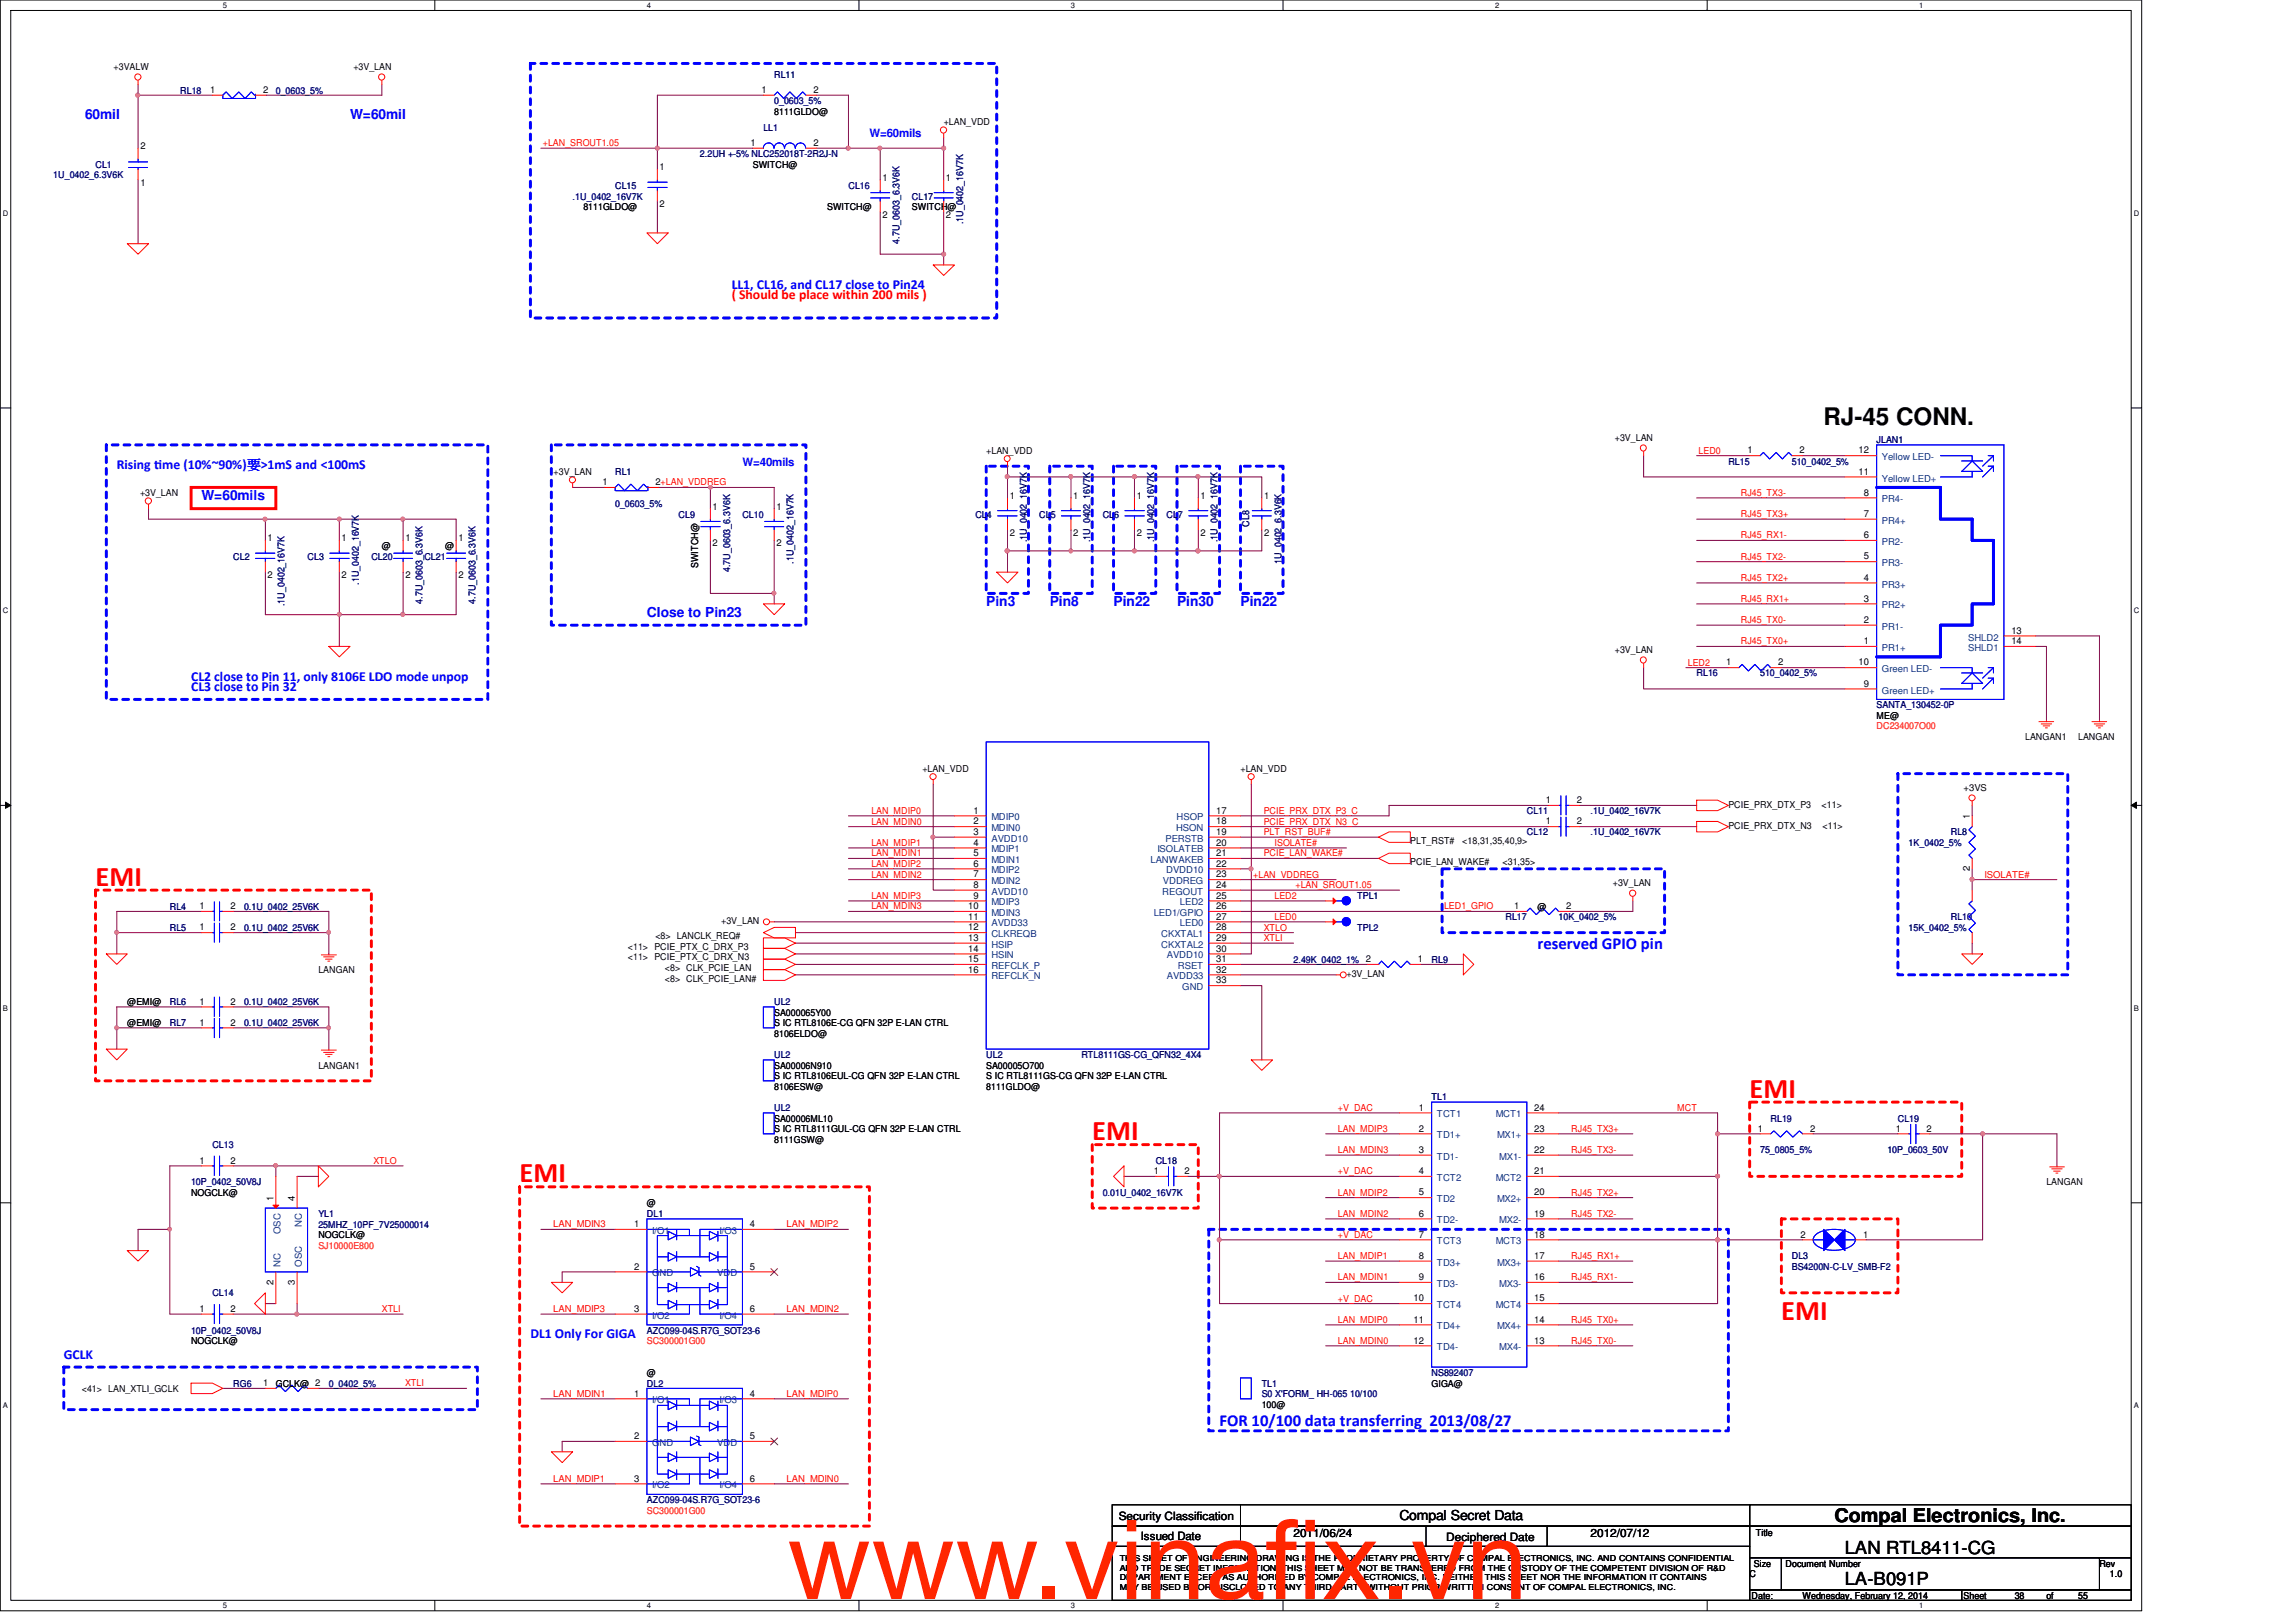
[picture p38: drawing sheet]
<svg xmlns="http://www.w3.org/2000/svg" width="297mm" height="210mm" viewBox="0 0 297 210" stroke-linecap="round" stroke-linejoin="round" font-family="sans-serif">
<defs><g id="words">
<g font-size="14.1" fill="#ff2600">
<text x="101.8" y="206.9">www.vinaf</text>
<text x="163.7" y="206.9">ix.vn</text>
</g>
<g font-size="3.7" fill="#f00">
<text x="12.4" y="114.6">EMI</text>
<text x="226.4" y="142">EMI</text>
<text x="141.3" y="147.5">EMI</text>
<text x="67.2" y="153">EMI</text>
<text x="230.5" y="170.8">EMI</text>
</g>
<text font-size="3.1" x="235.9" y="55">RJ-45 CONN.</text>
<text font-size="2.5" x="237.3" y="197">Compal Electronics, Inc.</text>
<g font-size="2.3">
<text x="238.7" y="201">LAN RTL8411-CG</text>
<text x="238.7" y="205.1">LA-B091P</text>
</g>
<g font-size="2.2" fill="#00f">
<text x="198.9" y="122.8">reserved GPIO pin</text>
<text x="157.8" y="184.5">FOR 10/100 data transferring 2013/08/27</text>
</g>
<g font-size="1.8" fill="#00f">
<text x="11" y="15.4">60mil</text>
<text x="45.3" y="15.4">W=60mil</text>
<text x="94.7" y="37.3">LL1, CL16, and CL17 close to Pin24</text>
<text x="15.1" y="60.7">Rising ame (10%~90%)要&gt;1mS and &lt;100mS</text>
<text x="26.1" y="64.7">W=60mils</text>
<text x="83.7" y="79.8">Close to Pin23</text>
<text x="127.6" y="78.4">Pin3</text>
<text x="135.8" y="78.4">Pin8</text>
<text x="144.1" y="78.4">Pin22</text>
<text x="152.3" y="78.4">Pin30</text>
<text x="160.5" y="78.4">Pin22</text>
<text x="24.7" y="88.1">CL2 close to Pin 11, only 8106E LDO mode unpop</text>
<text x="24.7" y="89.5">CL3 close to Pin 32</text>
<text x="68.6" y="173.1">DL1 Only For GIGA</text>
<text x="8.3" y="175.9">GCLK</text>
</g>
<text font-size="1.8" fill="#f00" x="94.7" y="38.7">( Should be place within 200 mils )</text>
<text font-size="1.8" x="181.1" y="196.8">Compal Secret Data</text>
<g font-size="1.5" fill="#00f">
<text x="112.5" y="17.8">W=60mils</text>
<text x="96.1" y="60.3">W=40mils</text>
</g>
<g font-size="1.5">
<text x="144.7" y="196.6">Security Classification</text>
<text x="147.6" y="199.3">Issued Date</text>
<text x="167.3" y="198.8">2011/06/24</text>
<text x="187.1" y="199.4">Deciphered Date</text>
<text x="205.8" y="198.8">2012/07/12</text>
</g>
<g font-size="1.2">
<text x="14.7" y="9.1">+3VALW</text>
<text x="45.7" y="9.1">+3V_LAN</text>
<text x="27.2" y="12">1</text>
<text x="34" y="12">2</text>
<text x="98.5" y="12">1</text>
<text x="100.2" y="14.9">8111GLDO@</text>
<text x="105.2" y="12">2</text>
<text x="122.1" y="16.2">+LAN_VDD</text>
<text x="18.2" y="19.3">2</text>
<text x="85.3" y="22.1">1</text>
<text x="97.1" y="18.9">1</text>
<text x="97.4" y="21.7">SWITCH@</text>
<text x="105.2" y="18.9">2</text>
<text x="114.2" y="23.5">1</text>
<text x="122.4" y="23.5">1</text>
<text x="18.2" y="24">1</text>
<text x="75.5" y="27.2">8111GLDO@</text>
<text x="85.3" y="26.8">2</text>
<text x="107" y="27.2">SWITCH@</text>
<text x="114.2" y="28.2">2</text>
<text x="118" y="27.2">SWITCH@</text>
<text x="122.4" y="28.2">2</text>
<text x="127.6" y="58.7">+LAN_VDD</text>
<text x="208.9" y="57.1">+3V_LAN</text>
<text x="226.1" y="58.7">1</text>
<text x="232.8" y="58.7">2</text>
<text x="240.5" y="58.7">12</text>
<text x="18.1" y="64.2">+3V_LAN</text>
<text x="71.6" y="61.5">+3V_LAN</text>
<text x="77.9" y="62.8">1</text>
<text x="84.8" y="62.8">2+LAN_VDDREG</text>
<text x="92.2" y="66">1</text>
<text x="100.5" y="66">1</text>
<text x="130.6" y="64.6">1</text>
<text x="138.9" y="64.6">1</text>
<text x="147.1" y="64.6">1</text>
<text x="155.3" y="64.6">1</text>
<text x="163.5" y="64.6">1</text>
<text x="240.5" y="61.4">11</text>
<text x="241.1" y="64.1">8</text>
<text x="34.6" y="70.1">1</text>
<text x="44.2" y="70.1">1</text>
<text x="49.4" y="71.1">@</text>
<text x="52.4" y="70.1">1</text>
<text x="57.6" y="71.1">@</text>
<text x="59.3" y="70.1">1</text>
<text x="92.2" y="70.7">2</text>
<text x="100.5" y="70.7">2</text>
<text x="130.6" y="69.3">2</text>
<text x="138.9" y="69.3">2</text>
<text x="147.1" y="69.3">2</text>
<text x="155.3" y="69.3">2</text>
<text x="163.5" y="69.3">2</text>
<text x="241.1" y="66.9">7</text>
<text x="241.1" y="69.6">6</text>
<text x="34.6" y="74.8">2</text>
<text x="44.2" y="74.8">2</text>
<text x="52.4" y="74.8">2</text>
<text x="59.3" y="74.8">2</text>
<text x="90.3" y="73.5" transform="rotate(-90 90.3 73.5)">SWITCH@</text>
<text x="241.1" y="72.4">5</text>
<text x="241.1" y="75.1">4</text>
<text x="241.1" y="77.9">3</text>
<text x="241.1" y="80.6">2</text>
<text x="241.1" y="83.4">1</text>
<text x="260.2" y="82">13</text>
<text x="260.2" y="83.4">14</text>
<text x="208.9" y="84.5">+3V_LAN</text>
<text x="223.3" y="86.1">1</text>
<text x="230" y="86.1">2</text>
<text x="240.5" y="86.1">10</text>
<text x="241.1" y="88.9">9</text>
<text x="242.8" y="93">ME@</text>
<text x="262" y="95.8">LANGAN1</text>
<text x="268.9" y="95.8">LANGAN</text>
<text x="119.3" y="99.9">+LAN_VDD</text>
<text x="160.5" y="99.9">+LAN_VDD</text>
<text x="125.9" y="105.3">1</text>
<text x="125.9" y="106.7">2</text>
<text x="157.4" y="105.3">17</text>
<text x="157.4" y="106.7">18</text>
<text x="200" y="103.9">1</text>
<text x="200" y="106.7">1</text>
<text x="204" y="103.9">2</text>
<text x="204" y="106.7">2</text>
<text x="223.6" y="107.3">PCIE_PRX_DTX_N3</text>
<text x="223.6" y="104.6">PCIE_PRX_DTX_P3</text>
<text x="235.7" y="104.6">&lt;11&gt;</text>
<text x="235.8" y="107.3">&lt;11&gt;</text>
<text x="254" y="102.4">+3VS</text>
<text x="254.8" y="106" transform="rotate(-90 254.8 106)">1</text>
<text x="125.9" y="108">3</text>
<text x="125.9" y="109.4">4</text>
<text x="125.9" y="110.8">5</text>
<text x="125.9" y="112.1">6</text>
<text x="125.9" y="113.5">7</text>
<text x="157.4" y="113.5">23</text>
<text x="157.4" y="109.4">20</text>
<text x="157.4" y="112.1">22</text>
<text x="157.4" y="108">19</text>
<text x="157.4" y="110.8">21</text>
<text x="182.5" y="109.2">PLT_RST#</text>
<text x="182.5" y="112">PCIE_LAN_WAKE#</text>
<text x="189.2" y="109.2">&lt;18,31,35,40,9&gt;</text>
<text x="194.4" y="112">&lt;31,35&gt;</text>
<text x="254.8" y="112.7" transform="rotate(-90 254.8 112.7)">2</text>
<text x="25.8" y="117.6">1</text>
<text x="29.8" y="117.6">2</text>
<text x="93.3" y="119.6">+3V_LAN</text>
<text x="125.3" y="117.6">10</text>
<text x="125.3" y="119">11</text>
<text x="125.9" y="114.9">8</text>
<text x="125.9" y="116.3">9</text>
<text x="157.4" y="117.6">26</text>
<text x="157.4" y="114.9">24</text>
<text x="157.4" y="116.3">25</text>
<text x="157.4" y="119">27</text>
<text x="195.9" y="117.6">1</text>
<text x="198.9" y="117.7">@</text>
<text x="202.6" y="117.6">2</text>
<text x="208.7" y="114.7">+3V_LAN</text>
<text x="25.8" y="120.4">1</text>
<text x="29.8" y="120.4">2</text>
<text x="41.2" y="125.9">LANGAN</text>
<text x="81.2" y="122.9">&lt;11&gt; PCIE_PTX_C_DRX_P3</text>
<text x="81.2" y="124.3">&lt;11&gt; PCIE_PTX_C_DRX_N3</text>
<text x="84.8" y="121.5">&lt;8&gt; LANCLK_REQ#</text>
<text x="86" y="125.7">&lt;8&gt; CLK_PCIE_LAN</text>
<text x="125.3" y="120.4">12</text>
<text x="125.3" y="121.8">13</text>
<text x="125.3" y="123.1">14</text>
<text x="125.3" y="124.5">15</text>
<text x="125.3" y="125.9">16</text>
<text x="157.4" y="124.5">31</text>
<text x="157.4" y="123.1">30</text>
<text x="157.4" y="125.9">32</text>
<text x="157.4" y="120.4">28</text>
<text x="157.4" y="121.8">29</text>
<text x="176.7" y="124.5">2</text>
<text x="183.4" y="124.5">1</text>
<text x="16.5" y="130">@EMI@</text>
<text x="25.8" y="130">1</text>
<text x="29.8" y="130">2</text>
<text x="86" y="127">&lt;8&gt; CLK_PCIE_LAN#</text>
<text x="100.2" y="131.4">SA000065Y00</text>
<text x="157.4" y="127.3">33</text>
<text x="174.2" y="126.5">+3V_LAN</text>
<text x="16.5" y="132.8">@EMI@</text>
<text x="25.8" y="132.7">1</text>
<text x="29.8" y="132.7">2</text>
<text x="100.2" y="134.2">8106ELDO@</text>
<text x="100.2" y="132.8">S IC RTL8106E-CG QFN 32P E-LAN CTRL</text>
<text x="41.2" y="138.3">LANGAN1</text>
<text x="100.2" y="141">8106ESW@</text>
<text x="100.2" y="138.3">SA00006N910</text>
<text x="100.2" y="139.7">S IC RTL8106EUL-CG QFN 32P E-LAN CTRL</text>
<text x="127.6" y="141">8111GLDO@</text>
<text x="127.6" y="138.3">SA00005O700</text>
<text x="127.6" y="139.7">S IC RTL8111GS-CG QFN 32P E-LAN CTRL</text>
<text x="183.6" y="143.7">1</text>
<text x="198.5" y="143.7">24</text>
<text x="100.2" y="147.9">8111GSW@</text>
<text x="100.2" y="145.2">SA00006ML10</text>
<text x="100.2" y="146.5">S IC RTL8111GUL-CG QFN 32P E-LAN CTRL</text>
<text x="183.6" y="149.2">3</text>
<text x="183.6" y="146.4">2</text>
<text x="198.5" y="146.4">23</text>
<text x="198.5" y="149.2">22</text>
<text x="227.4" y="146.4">1</text>
<text x="234.2" y="146.4">2</text>
<text x="245.3" y="146.4">1</text>
<text x="249.3" y="146.4">2</text>
<text x="24.7" y="154.7">NOGCLK@</text>
<text x="25.8" y="150.6">1</text>
<text x="29.8" y="150.6">2</text>
<text x="35.4" y="155.4" transform="rotate(-90 35.4 155.4)">1</text>
<text x="38.1" y="155.4" transform="rotate(-90 38.1 155.4)">4</text>
<text x="149.3" y="151.9">1</text>
<text x="153.2" y="151.9">2</text>
<text x="183.6" y="151.9">4</text>
<text x="183.6" y="154.7">5</text>
<text x="198.5" y="154.7">20</text>
<text x="198.5" y="151.9">21</text>
<text x="264.7" y="153.4">LANGAN</text>
<text x="41.2" y="160.2">NOGCLK@</text>
<text x="82" y="158.8">1</text>
<text x="83.7" y="156.1">@</text>
<text x="97" y="158.8">4</text>
<text x="183.6" y="157.4">6</text>
<text x="183.6" y="160.1">7</text>
<text x="198.5" y="160.1">18</text>
<text x="198.5" y="157.4">19</text>
<text x="232.9" y="160.1">2</text>
<text x="241" y="160.1">1</text>
<text x="35.4" y="166.2" transform="rotate(-90 35.4 166.2)">2</text>
<text x="38.1" y="166.2" transform="rotate(-90 38.1 166.2)">3</text>
<text x="82" y="164.3">2</text>
<text x="97" y="164.3">5</text>
<text x="183.6" y="165.7">9</text>
<text x="183.6" y="162.9">8</text>
<text x="198.5" y="162.9">17</text>
<text x="198.5" y="165.7">16</text>
<text x="24.7" y="173.9">NOGCLK@</text>
<text x="25.8" y="169.8">1</text>
<text x="29.8" y="169.8">2</text>
<text x="82" y="169.8">3</text>
<text x="97" y="169.8">6</text>
<text x="182.9" y="168.4">10</text>
<text x="182.9" y="171.2">11</text>
<text x="182.9" y="173.9">12</text>
<text x="198.5" y="171.2">14</text>
<text x="198.5" y="168.4">15</text>
<text x="198.5" y="173.9">13</text>
<text x="34" y="179.4">1</text>
<text x="35.7" y="179.5">GCLK@ 2</text>
<text x="83.7" y="178.1">@</text>
<text x="185.2" y="179.5">GIGA@</text>
<text x="10.6" y="180.1">&lt;41&gt; LAN_XTLI_GCLK</text>
<text x="82" y="180.7">1</text>
<text x="97" y="180.7">4</text>
<text x="163.2" y="182.2">100@</text>
<text x="82" y="191.7">3</text>
<text x="82" y="186.2">2</text>
<text x="97" y="186.2">5</text>
<text x="97" y="191.7">6</text>
<text x="226.9" y="202.7">Size</text>
<text x="227.2" y="198.8">Title</text>
<text x="231" y="202.7">Document Number</text>
<text x="271.6" y="202.7">Rev</text>
<text x="226.4" y="204.1">C</text>
<text x="226.6" y="206.9">Date:</text>
<text x="233.2" y="206.9">Wednesday, February 12, 2014</text>
<text x="254" y="206.9">Sheet</text>
<text x="260.6" y="206.9">38</text>
<text x="264.7" y="206.9">of</text>
<text x="268.9" y="206.9">55</text>
<text x="273" y="204.1">1.0</text>
</g>
<g font-size="1.2" fill="#000080">
<text x="100.2" y="10">RL11</text>
<text x="23.3" y="12.1">RL18</text>
<text x="35.7" y="12.1">0_0603_5%</text>
<text x="98.8" y="16.9">LL1</text>
<text x="100.2" y="13.5">0_0603_5%</text>
<text x="6.9" y="23.1">1U_0402_6.3V6K</text>
<text x="12.4" y="21.7">CL1</text>
<text x="90.5" y="20.3">2.2UH +-5% NLC252018T-2R2J-N</text>
<text x="74.1" y="25.8">.1U_0402_16V7K</text>
<text x="79.6" y="24.4">CL15</text>
<text x="109.8" y="24.4">CL16</text>
<text x="118" y="25.8">CL17</text>
<text x="124.6" y="29" transform="rotate(-90 124.6 29)">.1U_0402_16V7K</text>
<text x="116.4" y="31.5" transform="rotate(-90 116.4 31.5)">4.7U_0603_6.3V6K</text>
<text x="242.8" y="57.4">JLAN1</text>
<text x="79.6" y="61.5">RL1</text>
<text x="79.6" y="65.6">0_0603_5%</text>
<text x="223.6" y="60.1">RL15</text>
<text x="231.8" y="60.1">510_0402_5%</text>
<text x="87.8" y="67">CL9</text>
<text x="96.1" y="67">CL10</text>
<text x="126.2" y="67">CL4</text>
<text x="132.8" y="70.2" transform="rotate(-90 132.8 70.2)">.1U_0402_16V7K</text>
<text x="134.4" y="67">CL5</text>
<text x="141.1" y="70.2" transform="rotate(-90 141.1 70.2)">.1U_0402_16V7K</text>
<text x="142.7" y="67">CL6</text>
<text x="149.3" y="70.2" transform="rotate(-90 149.3 70.2)">.1U_0402_16V7K</text>
<text x="150.9" y="67">CL7</text>
<text x="157.5" y="70.2" transform="rotate(-90 157.5 70.2)">.1U_0402_16V7K</text>
<text x="161.6" y="68.2" transform="rotate(-90 161.6 68.2)">CL8</text>
<text x="30.2" y="72.4">CL2</text>
<text x="39.8" y="72.4">CL3</text>
<text x="46.4" y="75.7" transform="rotate(-90 46.4 75.7)">.1U_0402_16V7K</text>
<text x="48" y="72.4">CL20</text>
<text x="54.9" y="72.4">CL21</text>
<text x="94.4" y="74" transform="rotate(-90 94.4 74)">4.7U_0603_6.3V6K</text>
<text x="102.7" y="72.9" transform="rotate(-90 102.7 72.9)">.1U_0402_16V7K</text>
<text x="165.8" y="72.9" transform="rotate(-90 165.8 72.9)">1U_0402_6.3V6K</text>
<text x="36.8" y="78.4" transform="rotate(-90 36.8 78.4)">.1U_0402_16V7K</text>
<text x="54.6" y="78.1" transform="rotate(-90 54.6 78.1)">4.7U_0603_6.3V6K</text>
<text x="61.5" y="78.1" transform="rotate(-90 61.5 78.1)">4.7U_0603_6.3V6K</text>
<text x="219.5" y="87.5">RL16</text>
<text x="227.7" y="87.5">510_0402_5%</text>
<text x="242.8" y="91.7">SANTA_130452-0P</text>
<text x="197.5" y="105.4">CL11</text>
<text x="205.8" y="105.4">.1U_0402_16V7K</text>
<text x="197.5" y="108.1">CL12</text>
<text x="205.8" y="108.1">.1U_0402_16V7K</text>
<text x="246.9" y="109.5">1K_0402_5%</text>
<text x="252.4" y="108.1">RL8</text>
<text x="22" y="117.7">RL4</text>
<text x="31.6" y="117.7">0.1U_0402_25V6K</text>
<text x="175.6" y="116.3">TPL1</text>
<text x="194.8" y="119.1">RL17</text>
<text x="201.6" y="119.1">10K_0402_5%</text>
<text x="252.4" y="119.1">RL10</text>
<text x="22" y="120.4">RL5</text>
<text x="31.6" y="120.4">0.1U_0402_25V6K</text>
<text x="167.3" y="124.6">2.49K_0402_1%</text>
<text x="175.6" y="120.4">TPL2</text>
<text x="185.2" y="124.6">RL9</text>
<text x="246.9" y="120.4">15K_0402_5%</text>
<text x="22" y="130">RL6</text>
<text x="31.6" y="130">0.1U_0402_25V6K</text>
<text x="100.2" y="130">UL2</text>
<text x="22" y="132.8">RL7</text>
<text x="31.6" y="132.8">0.1U_0402_25V6K</text>
<text x="100.2" y="136.9">UL2</text>
<text x="127.6" y="136.9">UL2</text>
<text x="139.9" y="136.9">RTL8111GS-CG_QFN32_4X4</text>
<text x="100.2" y="143.8">UL2</text>
<text x="185.2" y="142.4">TL1</text>
<text x="27.5" y="148.6">CL13</text>
<text x="227.7" y="149.3">75_0805_5%</text>
<text x="229.1" y="145.2">RL19</text>
<text x="244.2" y="149.3">10P_0603_50V</text>
<text x="245.5" y="145.2">CL19</text>
<text x="24.7" y="153.4">10P_0402_50V8J</text>
<text x="142.7" y="154.7">0.01U_0402_16V7K</text>
<text x="149.5" y="150.6">CL18</text>
<text x="41.2" y="157.5">YL1</text>
<text x="41.2" y="158.9">25MHZ_10PF_7V25000014</text>
<text x="83.7" y="157.5">DL1</text>
<text x="27.5" y="167.8">CL14</text>
<text x="231.8" y="163">DL3</text>
<text x="231.8" y="164.3">BS4200N-C-LV_SMB-F2</text>
<text x="24.7" y="172.6">10P_0402_50V8J</text>
<text x="83.7" y="172.6">AZC099-04S.R7G_SOT23-6</text>
<text x="30.2" y="179.5">RG6</text>
<text x="42.5" y="179.5">0_0402_5%</text>
<text x="83.7" y="179.5">DL2</text>
<text x="163.2" y="179.5">TL1</text>
<text x="185.2" y="178.1">NS892407</text>
<text x="163.2" y="180.8">S0 X'FORM_ HH-065 10/100</text>
<text x="83.7" y="194.5">AZC099-04S.R7G_SOT23-6</text>
</g>
<g font-size="1.2" fill="#f00">
<text x="70.2" y="18.9">+LAN_SROUT1.05</text>
<text x="219.7" y="58.7">LED0</text>
<text x="225.2" y="64.2">RJ45_TX3-</text>
<text x="225.2" y="69.7">RJ45_RX1-</text>
<text x="225.2" y="66.9">RJ45_TX3+</text>
<text x="225.2" y="77.9">RJ45_RX1+</text>
<text x="225.2" y="75.2">RJ45_TX2+</text>
<text x="225.2" y="72.4">RJ45_TX2-</text>
<text x="225.2" y="83.4">RJ45_TX0+</text>
<text x="225.2" y="80.6">RJ45_TX0-</text>
<text x="218.4" y="86.1">LED2</text>
<text x="112.7" y="105.3">LAN_MDIP0</text>
<text x="112.7" y="106.7">LAN_MDIN0</text>
<text x="163.5" y="106.7">PCIE_PRX_DTX_N3_C</text>
<text x="163.5" y="105.3">PCIE_PRX_DTX_P3_C</text>
<text x="112.7" y="109.5">LAN_MDIP1</text>
<text x="112.7" y="110.8">LAN_MDIN1</text>
<text x="112.7" y="112.2">LAN_MDIP2</text>
<text x="112.7" y="113.6">LAN_MDIN2</text>
<text x="162.1" y="113.6">+LAN_VDDREG</text>
<text x="163.5" y="108.1">PLT_RST_BUF#</text>
<text x="163.5" y="110.8">PCIE_LAN_WAKE#</text>
<text x="164.9" y="109.5">ISOLATE#</text>
<text x="256.7" y="113.6">ISOLATE#</text>
<text x="112.7" y="116.3">LAN_MDIP3</text>
<text x="112.7" y="117.7">LAN_MDIN3</text>
<text x="164.9" y="116.3">LED2</text>
<text x="164.9" y="119">LED0</text>
<text x="167.6" y="114.9">+LAN_SROUT1.05</text>
<text x="186.8" y="117.7">LED1_GPIO</text>
<text x="163.5" y="120.4">XTLO</text>
<text x="163.5" y="121.8">XTLI</text>
<text x="173.1" y="143.8">+V_DAC</text>
<text x="217" y="143.8">MCT</text>
<text x="173.1" y="149.2">LAN_MDIN3</text>
<text x="173.1" y="146.5">LAN_MDIP3</text>
<text x="203.3" y="149.2">RJ45_TX3-</text>
<text x="203.3" y="146.5">RJ45_TX3+</text>
<text x="48.3" y="150.6">XTLO</text>
<text x="173.1" y="152">+V_DAC</text>
<text x="173.1" y="154.7">LAN_MDIP2</text>
<text x="203.3" y="154.7">RJ45_TX2+</text>
<text x="71.6" y="158.8">LAN_MDIN3</text>
<text x="101.8" y="158.8">LAN_MDIP2</text>
<text x="173.1" y="160.2">+V_DAC</text>
<text x="173.1" y="157.5">LAN_MDIN2</text>
<text x="203.3" y="157.5">RJ45_TX2-</text>
<text x="173.1" y="165.7">LAN_MDIN1</text>
<text x="173.1" y="162.9">LAN_MDIP1</text>
<text x="203.3" y="165.7">RJ45_RX1-</text>
<text x="203.3" y="162.9">RJ45_RX1+</text>
<text x="49.4" y="169.8">XTLI</text>
<text x="71.6" y="169.8">LAN_MDIP3</text>
<text x="101.8" y="169.8">LAN_MDIN2</text>
<text x="173.1" y="168.4">+V_DAC</text>
<text x="173.1" y="173.9">LAN_MDIN0</text>
<text x="173.1" y="171.2">LAN_MDIP0</text>
<text x="203.3" y="173.9">RJ45_TX0-</text>
<text x="203.3" y="171.2">RJ45_TX0+</text>
<text x="52.4" y="179.4">XTLI</text>
<text x="71.6" y="180.8">LAN_MDIN1</text>
<text x="101.8" y="180.8">LAN_MDIP0</text>
<text x="71.6" y="191.8">LAN_MDIP1</text>
<text x="101.8" y="191.8">LAN_MDIN0</text>
</g>
<g font-size="1.2" fill="#004080">
<text x="243.5" y="59.6">Yellow LED-</text>
<text x="243.5" y="62.3">Yellow LED+</text>
<text x="243.5" y="65">PR4-</text>
<text x="243.5" y="67.8">PR4+</text>
<text x="243.5" y="70.5">PR2-</text>
<text x="243.5" y="73.3">PR3-</text>
<text x="243.5" y="76">PR3+</text>
<text x="243.5" y="78.7">PR2+</text>
<text x="243.5" y="81.5">PR1-</text>
<text x="254.6" y="82.9">SHLD2</text>
<text x="243.5" y="84.2">PR1+</text>
<text x="243.5" y="87">Green LED-</text>
<text x="243.5" y="89.7">Green LED+</text>
<text x="254.6" y="84.2">SHLD1</text>
<text x="128.3" y="106.2">MDIP0</text>
<text x="128.3" y="107.6">MDIN0</text>
<text x="152.1" y="107.6">HSON</text>
<text x="152.2" y="106.2">HSOP</text>
<text x="128.3" y="108.9">AVDD10</text>
<text x="128.3" y="110.3">MDIP1</text>
<text x="128.3" y="111.7">MDIN1</text>
<text x="128.3" y="113">MDIP2</text>
<text x="148.8" y="111.7">LANWAKEB</text>
<text x="149.7" y="110.3">ISOLATEB</text>
<text x="150.8" y="108.9">PERSTB</text>
<text x="150.9" y="113">DVDD10</text>
<text x="128.3" y="114.4">MDIN2</text>
<text x="128.3" y="115.8">AVDD10</text>
<text x="128.3" y="117.2">MDIP3</text>
<text x="128.3" y="118.5">MDIN3</text>
<text x="128.3" y="119.9">AVDD33</text>
<text x="149.3" y="118.5">LED1/GPIO</text>
<text x="150.4" y="115.8">REGOUT</text>
<text x="150.4" y="114.4">VDDREG</text>
<text x="152.7" y="117.2">LED2</text>
<text x="152.7" y="119.9">LED0</text>
<text x="128.3" y="121.3">CLKREQB</text>
<text x="128.3" y="122.6">HSIP</text>
<text x="128.3" y="124">HSIN</text>
<text x="128.3" y="125.4">REFCLK_P</text>
<text x="150.2" y="121.3">CKXTAL1</text>
<text x="150.2" y="122.6">CKXTAL2</text>
<text x="151" y="124">AVDD10</text>
<text x="152.4" y="125.4">RSET</text>
<text x="128.3" y="126.7">REFCLK_N</text>
<text x="151" y="126.7">AVDD33</text>
<text x="152.9" y="128.1">GND</text>
<text x="185.9" y="144.6">TCT1</text>
<text x="185.9" y="147.3">TD1+</text>
<text x="193.5" y="144.6">MCT1</text>
<text x="193.7" y="147.3">MX1+</text>
<text x="185.9" y="150.1">TD1-</text>
<text x="185.9" y="152.8">TCT2</text>
<text x="185.9" y="155.6">TD2</text>
<text x="193.5" y="152.8">MCT2</text>
<text x="193.7" y="155.6">MX2+</text>
<text x="194" y="150.1">MX1-</text>
<text x="36.3" y="159.7" transform="rotate(-90 36.3 159.7)">OSC</text>
<text x="39" y="158.8" transform="rotate(-90 39 158.8)">NC</text>
<text x="84.4" y="159.7">I/O1</text>
<text x="93.1" y="159.7">I/O3</text>
<text x="185.9" y="158.3">TD2-</text>
<text x="185.9" y="161">TCT3</text>
<text x="193.5" y="161">MCT3</text>
<text x="194" y="158.3">MX2-</text>
<text x="36.3" y="163.9" transform="rotate(-90 36.3 163.9)">NC</text>
<text x="39" y="163.9" transform="rotate(-90 39 163.9)">OSC</text>
<text x="84.4" y="165.2">GND</text>
<text x="92.8" y="165.2">VDD</text>
<text x="185.9" y="166.5">TD3-</text>
<text x="185.9" y="163.8">TD3+</text>
<text x="193.7" y="163.8">MX3+</text>
<text x="194" y="166.5">MX3-</text>
<text x="84.4" y="170.6">I/O2</text>
<text x="93.1" y="170.6">I/O4</text>
<text x="185.9" y="169.3">TCT4</text>
<text x="185.9" y="172">TD4+</text>
<text x="193.5" y="169.3">MCT4</text>
<text x="193.7" y="172">MX4+</text>
<text x="185.9" y="174.8">TD4-</text>
<text x="194" y="174.8">MX4-</text>
<text x="84.4" y="181.6">I/O1</text>
<text x="93.1" y="181.6">I/O3</text>
<text x="84.4" y="187.1">GND</text>
<text x="92.8" y="187.1">VDD</text>
<text x="84.4" y="192.6">I/O2</text>
<text x="93.1" y="192.6">I/O4</text>
</g>
<g font-size="1.2" fill="#ff8000">
<text x="242.8" y="94.4">DC234007O00</text>
<text x="41.2" y="161.6">SJ10000E800</text>
<text x="83.7" y="173.9">SC300001G00</text>
<text x="83.7" y="195.9">SC300001G00</text>
</g>
<g font-size="1.1">
<text x="144.9" y="202">THIS SHEET OF ENGINEERING DRAWING IS THE PROPRIETARY PROPERTY OF COMPAL ELECTRONICS, INC. AND CONTAINS CONFIDENTIAL</text>
<text x="144.9" y="203.2">AND TRADE SECRET INFORMATION. THIS SHEET MAY NOT BE TRANSFERED FROM THE CUSTODY OF THE COMPETENT DIVISION OF R&amp;D</text>
<text x="144.9" y="204.5">DEPARTMENT EXCEPT AS AUTHORIZED BY COMPAL ELECTRONICS, INC. NEITHER THIS SHEET NOR THE INFORMATION IT CONTAINS</text>
<text x="144.9" y="205.7">MAY BE USED BY OR DISCLOSED TO ANY THIRD PARTY WITHOUT PRIOR WRITTEN CONSENT OF COMPAL ELECTRONICS, INC.</text>
</g>
<g font-size="1">
<text x="28.8" y="1">5</text>
<text x="83.7" y="1">4</text>
<text x="138.6" y="1">3</text>
<text x="193.4" y="1">2</text>
<text x="248.3" y="1">1</text>
<text x=".4" y="27.9">D</text>
<text x="276.1" y="27.9">D</text>
<text x=".4" y="79.4">C</text>
<text x="276.1" y="79.4">C</text>
<text x=".4" y="130.8">B</text>
<text x="276.1" y="130.8">B</text>
<text x=".4" y="182.2">A</text>
<text x="276.1" y="182.2">A</text>
<text x="28.8" y="208.1">5</text>
<text x="83.7" y="208.1">4</text>
<text x="138.6" y="208.1">3</text>
<text x="193.4" y="208.1">2</text>
<text x="248.3" y="208.1">1</text>
</g>
</g></defs>
<path d="M0 0h277.1v208.5h-277.1zM1.4 1.4h274.3v205.7h-274.3z" fill="none" stroke="#000" stroke-width=".13"/>
<g fill="#fff">
<path d="M28.8 .1h.6v1.1h-.6z"/>
<path d="M28.8 207.2h.6v1.1h-.6z"/>
</g>
<path d="M56.3 0v1.4M56.3 207.1v1.4" fill="none" stroke="#000" stroke-width=".13"/>
<g fill="#fff">
<path d="M83.7 .1h.5v1.1h-.5z"/>
<path d="M83.7 207.2h.5v1.1h-.5z"/>
</g>
<path d="M111.1 0v1.4M111.1 207.1v1.4" fill="none" stroke="#000" stroke-width=".13"/>
<g fill="#fff">
<path d="M138.6 .1h.5v1.1h-.5z"/>
<path d="M138.6 207.2h.5v1.1h-.5z"/>
</g>
<path d="M166 0v1.4M166 207.1v1.4" fill="none" stroke="#000" stroke-width=".13"/>
<g fill="#fff">
<path d="M193.4 .1h.6v1.1h-.6z"/>
<path d="M193.4 207.2h.6v1.1h-.6z"/>
</g>
<path d="M220.9 0v1.4M220.9 207.1v1.4" fill="none" stroke="#000" stroke-width=".13"/>
<g fill="#fff">
<path d="M248.3 .1h.5v1.1h-.5z"/>
<path d="M248.3 207.2h.5v1.1h-.5z"/>
<path d="M.4 27.1h.7v1.1h-.7z"/>
<path d="M276.1 27.1h.7v1.1h-.7z"/>
<path d="M.4 78.5h.7v1.1h-.7z"/>
<path d="M276.1 78.5h.7v1.1h-.7z"/>
</g>
<path d="M0 52.8h1.4M275.7 52.8h1.4" fill="none" stroke="#000" stroke-width=".13"/>
<g fill="#fff">
<path d="M.4 129.9h.6v1.1h-.6z"/>
<path d="M276.1 129.9h.6v1.1h-.6z"/>
</g>
<path d="M0 104.2h1.4M.7 103.8l.7 .4-.7 .4zM275.7 104.2l.7-.4v.8zM275.7 104.2h1.4" fill="none" stroke="#000" stroke-width=".13"/>
<path d="M.7 103.8l.7 .4-.7 .4zM275.7 104.2l.7-.4v.8z" fill="#000"/>
<g fill="#fff">
<path d="M.4 181.4h.6v1.1h-.6z"/>
<path d="M276.1 181.4h.6v1.1h-.6z"/>
</g>
<path d="M0 155.7h1.4M275.7 155.7h1.4" fill="none" stroke="#000" stroke-width=".13"/>
<path d="M24.7 63.1h11v2.7h-11z" fill="none" stroke="#f00" stroke-width=".38"/>
<path d="M68.6 8.2h60.3v32.9h-60.3zM13.8 57.6h49.3v32.9h-49.3zM71.3 57.6h33v23.3h-33zM127.6 60.3h5.5v16.5h-5.5zM135.8 60.3h5.5v16.5h-5.5zM144.1 60.3h5.4v16.5h-5.4zM152.3 60.3h5.5v16.5h-5.5zM160.5 60.3h5.5v16.5h-5.5zM186.6 112.4h28.8v8.3h-28.8zM245.5 100.1h22v26.1h-22zM156.4 159.1h67.2v26.1h-67.2zM8.3 176.9h53.5v5.5h-53.5z" fill="none" stroke="#00f" stroke-width=".38" stroke-dasharray=".8 .8"/>
<path d="M12.4 115.2h35.6v24.7h-35.6zM67.2 153.6h45.3v43.9h-45.3zM141.3 148.1h13.7v8.2h-13.7zM226.4 142.6h27.4v9.6h-27.4zM230.5 157.7h15v9.6h-15z" fill="none" stroke="#f00" stroke-width=".38" stroke-dasharray=".8 .8"/>
<path d="M234.6 146.7h10.9M222.2 160.4h11" fill="none" stroke="#800040" stroke-width=".13"/>
<circle cx="222.2" cy="160.4" r=".26" fill="#f0f"/>
<circle cx="222.2" cy="160.4" r=".26" fill="none" stroke="#f0f" stroke-width=".13"/>
<path d="M256.5 146.7h9.6M241.4 160.4h15.1" fill="none" stroke="#800040" stroke-width=".13"/>
<circle cx="256.5" cy="146.7" r=".26" fill="#f0f"/>
<circle cx="256.5" cy="146.7" r=".26" fill="none" stroke="#f0f" stroke-width=".13"/>
<path d="M227.7 146.7h-5.5v5.5M249.6 146.7h6.9v13.7" fill="none" stroke="#800040" stroke-width=".13"/>
<circle cx="222.2" cy="152.2" r=".25" fill="#f0f"/>
<circle cx="222.2" cy="152.2" r=".25" fill="none" stroke="#f0f" stroke-width=".13"/>
<circle cx="222.2" cy="146.7" r=".26" fill="#f0f"/>
<circle cx="222.2" cy="146.7" r=".26" fill="none" stroke="#f0f" stroke-width=".13"/>
<path d="M222.2 144v2.7M222.2 152.2v16.5M266.1 146.7v4.2" fill="none" stroke="#800040" stroke-width=".13"/>
<circle cx="222.2" cy="152.2" r=".25" fill="#f0f"/>
<circle cx="222.2" cy="152.2" r=".25" fill="none" stroke="#f0f" stroke-width=".13"/>
<path d="M49.4 11v1.3M34.3 79.5h9.6M43.9 67.2h8.3M85.2 63.1h6.7v2.7M15.1 120.7v2.7M38.4 168.7v1.4h-8.2" fill="none" stroke="#800040" stroke-width=".13"/>
<circle cx="43.9" cy="79.5" r=".26" fill="#f0f"/>
<circle cx="43.9" cy="79.5" r=".26" fill="none" stroke="#f0f" stroke-width=".13"/>
<path d="M43.9 79.5v4.2M109.8 105.6h13.7M109.8 107h13.7M109.8 109.7h13.7M109.8 111.1h13.7M109.8 112.4h13.7M109.8 113.8h13.7M109.8 116.6h13.7M109.8 117.9h13.7M35.7 150.9v1.3" fill="none" stroke="#800040" stroke-width=".13"/>
<path d="M35.5 150.6h.1l.3 .1-.1 .3-.2 .1-.1-.1z" fill-rule="evenodd" fill="#f0f"/>
<path d="M35.5 150.6h.1l.3 .1-.1 .3-.2 .1-.1-.1z" fill="none" stroke="#f0f" stroke-width=".13"/>
<path d="M120.7 101.5v6.8h2.8" fill="none" stroke="#800040" stroke-width=".13"/>
<circle cx="120.7" cy="108.3" r=".26" fill="#f0f"/>
<circle cx="120.7" cy="108.3" r=".26" fill="none" stroke="#f0f" stroke-width=".13"/>
<path d="M120.7 108.3v6.9h2.8M35.7 150.9h16.5" fill="none" stroke="#800040" stroke-width=".13"/>
<path d="M35.5 150.6h.1l.3 .1-.1 .3-.2 .1-.1-.1z" fill-rule="evenodd" fill="#f0f"/>
<path d="M35.5 150.6h.1l.3 .1-.1 .3-.2 .1-.1-.1z" fill="none" stroke="#f0f" stroke-width=".13"/>
<path d="M38.4 170.1h13.8" fill="none" stroke="#800040" stroke-width=".13"/>
<circle cx="38.4" cy="170.1" r=".26" fill="#f0f"/>
<circle cx="38.4" cy="170.1" r=".26" fill="none" stroke="#f0f" stroke-width=".13"/>
<path d="M22 159.1v11M22 150.9h4.1" fill="none" stroke="#800040" stroke-width=".13"/>
<path d="M21.8 158.9h.3l.1 .1-.1 .2-.2 .1-.1-.1z" fill-rule="evenodd" fill="#f0f"/>
<path d="M21.8 158.9h.3l.1 .1-.1 .2-.2 .1-.1-.1z" fill="none" stroke="#f0f" stroke-width=".13"/>
<path d="M155 61.7h8.2M160.5 107h39.8M160.5 105.6h19.2M179.7 104.2h20.6M204.4 104.2h15.1M204.4 107h15.1M22 159.1h-4.1v2.7M22 170.1h4.1" fill="none" stroke="#800040" stroke-width=".13"/>
<circle cx="155" cy="61.7" r=".26" fill="#f0f"/>
<circle cx="155" cy="61.7" r=".26" fill="none" stroke="#f0f" stroke-width=".13"/>
<path d="M130.3 68.6v2.7M155 71.3h8.2M160.5 108.3h17.9" fill="none" stroke="#800040" stroke-width=".13"/>
<circle cx="155" cy="71.3" r=".26" fill="#f0f"/>
<circle cx="155" cy="71.3" r=".26" fill="none" stroke="#f0f" stroke-width=".13"/>
<path d="M146.8 71.3h8.2M100.2 119.3h23.3M160.5 113.8h12.3M160.5 111.1h17.9M179.7 104.2v1.4M15.1 120.7h11M160.5 120.7h6.8M160.5 122h6.8" fill="none" stroke="#800040" stroke-width=".13"/>
<path d="M14.9 120.5l.2-.1 .2 .1-.1 .3-.1 .1-.2-.1z" fill-rule="evenodd" fill="#f0f"/>
<path d="M14.9 120.5l.2-.1 .2 .1-.1 .3-.1 .1-.2-.1z" fill="none" stroke="#f0f" stroke-width=".13"/>
<path d="M26.1 117.9h-11v2.8M30.2 117.9h12.3v2.8M30.2 120.7h12.3M42.5 120.7v2.7" fill="none" stroke="#800040" stroke-width=".13"/>
<path d="M42.3 120.5l.2-.1 .2 .1v.3l-.2 .1-.2-.1z" fill-rule="evenodd" fill="#f0f"/>
<path d="M42.3 120.5l.2-.1 .2 .1v.3l-.2 .1-.2-.1z" fill="none" stroke="#f0f" stroke-width=".13"/>
<path d="M160.5 112.4h1.4M161.9 101.5v10.9M161.9 112.4v11h-1.4" fill="none" stroke="#800040" stroke-width=".13"/>
<circle cx="161.8" cy="112.4" r=".26" fill="#f0f"/>
<circle cx="161.8" cy="112.4" r=".26" fill="none" stroke="#f0f" stroke-width=".13"/>
<path d="M130.3 71.3h8.3M160.5 127.6h2.7v9.6M160.5 126.2h12.3M160.5 124.8h16.5M183.8 124.8h5.5M145.4 152.2h4.1M157.8 160.4v8.3" fill="none" stroke="#800040" stroke-width=".13"/>
<circle cx="130.3" cy="71.3" r=".26" fill="#f0f"/>
<circle cx="130.3" cy="71.3" r=".26" fill="none" stroke="#f0f" stroke-width=".13"/>
<path d="M91.9 69.9v6.9M100.2 69.9v8.2M100.2 63.1v2.7" fill="none" stroke="#800040" stroke-width=".13"/>
<circle cx="100.1" cy="76.8" r=".25" fill="#f0f"/>
<circle cx="100.1" cy="76.8" r=".25" fill="none" stroke="#f0f" stroke-width=".13"/>
<path d="M91.9 76.8h8.3M138.6 61.7h8.2" fill="none" stroke="#800040" stroke-width=".13"/>
<circle cx="146.8" cy="61.7" r=".26" fill="#f0f"/>
<circle cx="146.8" cy="61.7" r=".26" fill="none" stroke="#f0f" stroke-width=".13"/>
<path d="M138.4 61.5l.1-.1 .2 .1v.4h-.2h-.1z" fill-rule="evenodd" fill="#f0f"/>
<path d="M138.4 61.5l.1-.1 .2 .1v.4h-.2h-.1z" fill="none" stroke="#f0f" stroke-width=".13"/>
<path d="M138.6 71.3h8.2" fill="none" stroke="#800040" stroke-width=".13"/>
<circle cx="146.8" cy="71.3" r=".26" fill="#f0f"/>
<circle cx="146.8" cy="71.3" r=".26" fill="none" stroke="#f0f" stroke-width=".13"/>
<path d="M138.4 71.1l.1-.1 .2 .1v.4h-.2h-.1z" fill-rule="evenodd" fill="#f0f"/>
<path d="M138.4 71.1l.1-.1 .2 .1v.4h-.2h-.1z" fill="none" stroke="#f0f" stroke-width=".13"/>
<path d="M34.3 67.2v2.7M43.9 67.2v2.7M219.5 78.1h19.2M219.5 75.4h19.2M219.5 83.7h19.2M219.5 80.9h19.2M160.5 109.7h13.7M157.8 152.2h23.3" fill="none" stroke="#800040" stroke-width=".13"/>
<circle cx="157.7" cy="152.2" r=".25" fill="#f0f"/>
<circle cx="157.7" cy="152.2" r=".25" fill="none" stroke="#f0f" stroke-width=".13"/>
<path d="M219.5 72.7h19.2M157.8 160.4h23.3" fill="none" stroke="#800040" stroke-width=".13"/>
<circle cx="157.7" cy="160.4" r=".26" fill="#f0f"/>
<circle cx="157.7" cy="160.4" r=".26" fill="none" stroke="#f0f" stroke-width=".13"/>
<path d="M138.6 61.7h-8.3v2.7M219.5 69.9h19.2M219.5 67.2h19.2M157.8 168.7h23.3" fill="none" stroke="#800040" stroke-width=".13"/>
<path d="M138.4 61.5l.1-.1 .2 .1v.4h-.2h-.1z" fill-rule="evenodd" fill="#f0f"/>
<path d="M138.4 61.5l.1-.1 .2 .1v.4h-.2h-.1z" fill="none" stroke="#f0f" stroke-width=".13"/>
<circle cx="130.3" cy="61.7" r=".26" fill="#f0f"/>
<circle cx="130.3" cy="61.7" r=".26" fill="none" stroke="#f0f" stroke-width=".13"/>
<path d="M130.3 71.3v2.7M163.2 61.7v2.7M163.2 68.6v2.7M219.5 64.4h19.2M157.8 144h23.3" fill="none" stroke="#800040" stroke-width=".13"/>
<circle cx="130.3" cy="71.3" r=".26" fill="#f0f"/>
<circle cx="130.3" cy="71.3" r=".26" fill="none" stroke="#f0f" stroke-width=".13"/>
<path d="M155 61.7v2.7M155 68.6v2.7" fill="none" stroke="#800040" stroke-width=".13"/>
<circle cx="155" cy="71.3" r=".26" fill="#f0f"/>
<circle cx="155" cy="71.3" r=".26" fill="none" stroke="#f0f" stroke-width=".13"/>
<path d="M34.3 74v5.5M130.3 60.3v1.4M138.6 61.7v2.7M138.6 68.6v2.7M146.8 68.6v2.7M146.8 61.7v2.7M157.8 152.2v8.2" fill="none" stroke="#800040" stroke-width=".13"/>
<circle cx="157.7" cy="152.2" r=".25" fill="#f0f"/>
<circle cx="157.7" cy="152.2" r=".25" fill="none" stroke="#f0f" stroke-width=".13"/>
<path d="M146.8 61.7h8.2M263.4 82.3h8.2M160.5 115.2h20.6M201.6 144h20.6" fill="none" stroke="#800040" stroke-width=".13"/>
<circle cx="146.8" cy="61.7" r=".26" fill="#f0f"/>
<circle cx="146.8" cy="61.7" r=".26" fill="none" stroke="#f0f" stroke-width=".13"/>
<path d="M109.8 19.2h4.1v4.1M122.1 19.2v4.1M113.9 27.4v5.5M122.1 32.9v1.4M22 150.9v8.2M30.2 150.9h5.5" fill="none" stroke="#800040" stroke-width=".13"/>
<circle cx="122.1" cy="32.9" r=".26" fill="#f0f"/>
<circle cx="122.1" cy="32.9" r=".26" fill="none" stroke="#f0f" stroke-width=".13"/>
<path d="M113.9 19.2h8.2" fill="none" stroke="#800040" stroke-width=".13"/>
<circle cx="122.1" cy="19.2" r=".26" fill="#f0f"/>
<circle cx="122.1" cy="19.2" r=".26" fill="none" stroke="#f0f" stroke-width=".13"/>
<circle cx="113.8" cy="19.2" r=".26" fill="#f0f"/>
<circle cx="113.8" cy="19.2" r=".26" fill="none" stroke="#f0f" stroke-width=".13"/>
<path d="M97.4 19.2h-12.4v2.7M122.1 17.8v1.4M122.1 27.4v5.5h-8.2" fill="none" stroke="#800040" stroke-width=".13"/>
<circle cx="85" cy="19.2" r=".26" fill="#f0f"/>
<circle cx="85" cy="19.2" r=".26" fill="none" stroke="#f0f" stroke-width=".13"/>
<path d="M85 12.3h13.8M105.6 12.3h4.2v6.9" fill="none" stroke="#800040" stroke-width=".13"/>
<circle cx="109.7" cy="19.2" r=".26" fill="#f0f"/>
<circle cx="109.7" cy="19.2" r=".26" fill="none" stroke="#f0f" stroke-width=".13"/>
<path d="M85 12.3v6.9h-15M105.6 19.2h4.2M34.3 67.2h9.6M160.5 117.9h35.7M160.5 116.6h11M160.5 119.3h11M38.4 152.2h2.8M34.3 168.7h1.4" fill="none" stroke="#800040" stroke-width=".13"/>
<circle cx="43.9" cy="67.2" r=".26" fill="#f0f"/>
<circle cx="43.9" cy="67.2" r=".26" fill="none" stroke="#f0f" stroke-width=".13"/>
<path d="M19.2 65.8v1.4M91.9 63.1h8.3M153.6 152.2h4.2" fill="none" stroke="#800040" stroke-width=".13"/>
<circle cx="91.9" cy="63" r=".25" fill="#f0f"/>
<circle cx="91.9" cy="63" r=".25" fill="none" stroke="#f0f" stroke-width=".13"/>
<path d="M17.9 12.3h9.6M34.5 12.3h14.9M85 26v4.1M19.2 67.2h15.1" fill="none" stroke="#800040" stroke-width=".13"/>
<circle cx="34.3" cy="67.2" r=".26" fill="#f0f"/>
<circle cx="34.3" cy="67.2" r=".26" fill="none" stroke="#f0f" stroke-width=".13"/>
<path d="M43.9 74v5.5M52.2 79.5h6.8" fill="none" stroke="#800040" stroke-width=".13"/>
<circle cx="52.1" cy="79.5" r=".26" fill="#f0f"/>
<circle cx="52.1" cy="79.5" r=".26" fill="none" stroke="#f0f" stroke-width=".13"/>
<path d="M52.2 67.2h6.8M271.6 82.3v11M102.9 120.7h20.6M102.9 123.4h20.6M102.9 122h20.6M102.9 124.8h20.6M102.9 126.2h20.6M28.8 179.7h5.5M41.2 179.7h19.2" fill="none" stroke="#800040" stroke-width=".13"/>
<circle cx="52.1" cy="67.2" r=".26" fill="#f0f"/>
<circle cx="52.1" cy="67.2" r=".26" fill="none" stroke="#f0f" stroke-width=".13"/>
<path d="M52.2 67.2v2.7M52.2 74v5.5h-8.3M59 67.2v2.7M59 74v5.5M201.6 168.7h20.6M201.6 160.4h20.6M201.6 174.2h9.6M201.6 171.5h9.6M201.6 166h9.6M201.6 163.2h9.6" fill="none" stroke="#800040" stroke-width=".13"/>
<circle cx="222.2" cy="160.4" r=".26" fill="#f0f"/>
<circle cx="222.2" cy="160.4" r=".26" fill="none" stroke="#f0f" stroke-width=".13"/>
<g fill="none" stroke="#800040" stroke-width=".13">
<path d="M17.9 12.3v6.9M17.9 23.3v8.2M157.8 144v8.2M171.5 157.7h9.6M171.5 155h9.6M171.5 149.5h9.6M171.5 146.7h9.6M201.6 152.2h20.6M201.6 157.7h9.6M201.6 155h9.6M201.6 149.5h9.6M201.6 146.7h9.6"/>
<path d="M171.5 174.2h9.6M171.5 171.5h9.6M171.5 166h9.6M171.5 163.2h9.6"/>
</g>
<circle cx="17.8" cy="12.3" r=".26" fill="#f0f"/>
<circle cx="17.8" cy="12.3" r=".26" fill="none" stroke="#f0f" stroke-width=".13"/>
<path d="M17.9 11v1.3M212.6 59v2.7h26.1M255.1 104.2v1.4M255.1 112.4v1.4M255.1 122v1.4" fill="none" stroke="#800040" stroke-width=".13"/>
<path d="M254.9 113.6l.2-.1 .2 .2v.3h-.2h-.2z" fill-rule="evenodd" fill="#f0f"/>
<path d="M254.9 113.6l.2-.1 .2 .2v.3h-.2h-.2z" fill="none" stroke="#f0f" stroke-width=".13"/>
<path d="M266.1 113.8h-11v1.4" fill="none" stroke="#800040" stroke-width=".13"/>
<path d="M254.9 113.6l.2-.1 .2 .2v.3h-.2h-.2z" fill-rule="evenodd" fill="#f0f"/>
<path d="M254.9 113.6l.2-.1 .2 .2v.3h-.2h-.2z" fill="none" stroke="#f0f" stroke-width=".13"/>
<path d="M219.5 59h6.9M233.2 59h5.5M74.1 63.1h4.1M212.6 86.4v2.8h26.1M218.1 86.4h5.5M230.5 86.4h8.2M211.2 116.6v1.3h-8.2M26.1 130.3h-11v2.7h11" fill="none" stroke="#800040" stroke-width=".13"/>
<path d="M14.9 132.8h.2l.2 .1-.1 .3-.1 .1-.2-.1z" fill-rule="evenodd" fill="#f0f"/>
<path d="M14.9 132.8h.2l.2 .1-.1 .3-.1 .1-.2-.1z" fill="none" stroke="#f0f" stroke-width=".13"/>
<path d="M30.2 130.3h12.3M30.2 133h12.3" fill="none" stroke="#800040" stroke-width=".13"/>
<path d="M42.3 132.8h.2l.2 .1v.3l-.2 .1-.2-.1z" fill-rule="evenodd" fill="#f0f"/>
<path d="M42.3 132.8h.2l.2 .1v.3l-.2 .1-.2-.1z" fill="none" stroke="#f0f" stroke-width=".13"/>
<g fill="none" stroke="#800040" stroke-width=".13">
<path d="M263.4 83.7h1.4v9.6M15.1 133v2.8M42.5 130.3v5.5M70 159.1h9.6M100.2 159.1h9.6M70 170.1h9.6M79.6 164.6h-6.9v1.4M100.2 170.1h9.6M70 181h9.6M70 192h9.6M79.6 186.5h-6.9v1.4M100.2 181h9.6"/>
<path d="M100.2 192h9.6"/>
</g>
<g fill="none" stroke="#f00" stroke-width=".13">
<path d="M17.9 10.4v.6M49.4 10.4v.6M122.1 17.3v.5M16.5 31.5h2.7l-1.3 1.4zM83.7 30.1h2.7l-1.4 1.4zM113.9 23.3v1.4M113.9 26v1.4M120.7 34.3h2.8l-1.4 1.3zM122.1 23.3v1.4M122.1 26v1.4M130.3 59.8v.5M212.6 58.4v.6"/>
<path d="M19.2 65.3v.5M34.3 69.9v1.4M34.3 72.7v1.3M74.1 62.5v.6M91.9 65.8v1.4M91.9 68.6v1.3M98.8 78.1h2.7l-1.3 1.4zM128.9 74h2.8l-1.4 1.4zM163.2 64.4v1.4M163.2 67.2v1.4M42.5 83.7h2.8l-1.4 1.3zM212.6 85.9v.5"/>
<path d="M223.6 86.4h1.4M229.1 86.4h1.4M263.8 93.4h1.9M264.1 93.7h1.3M264.3 93.9h.9M264.6 94.2h.3M264.8 93.3v.1M270.6 93.4h1.9M270.9 93.7h1.4M271.2 93.9h.8M271.5 94.2h.2M271.6 93.3v.1"/>
<path d="M99.6 119.3h.6M120.7 100.9v.6M161.9 100.9v.6M178.4 108.3l1.3-.6h2.8v1.3h-2.8zM178.4 111.1l1.3-.7h2.8v1.4h-2.8zM211.2 116v.6M219.5 106.3h2.7l1.4 .7-1.4 .7h-2.7zM219.5 103.5h2.7l1.4 .7-1.4 .7h-2.7zM255.1 103.7v.5M255.1 105.6v1.4M255.1 111.1v1.3M13.8 135.8h2.7l-1.4 1.4z"/>
<path d="M13.8 123.4h2.7l-1.4 1.4zM41.6 135.9h1.9M41.6 123.6h1.9M41.9 136.2h1.3M41.9 123.8h1.3M42.1 136.4h.9M42.1 124.1h.9M42.4 136.7h.3M42.4 124.4h.3M42.5 135.8v.1M42.5 123.4v.2M98.8 124.1h2.7l1.4 .7-1.4 .7h-2.7z"/>
<path d="M98.8 121.4h2.7l1.4 .6-1.4 .7h-2.7zM98.8 122.7h2.7l1.4 .7-1.4 .7h-2.7zM98.8 125.5h2.7l1.4 .7-1.4 .7h-2.7zM98.8 120.7l1.4-.7h2.7v1.4h-2.7zM161.9 137.2h2.7l-1.4 1.3zM172.8 126.2h.6M177 124.8h1.4M182.5 124.8h1.3M189.3 123.4l1.4 1.4-1.4 1.4zM253.8 123.4h2.7l-1.4 1.4zM38.4 152.2v4.1M41.2 150.9l1.3 1.3-1.3 1.4z"/>
<path d="M145.4 150.9v2.7l-1.3-1.4zM245.5 146.7h1.4M248.3 146.7h1.3M265.2 151h1.9M265.4 151.3h1.4M265.7 151.6h.8M266 151.8h.2M266.1 150.9v.1M16.5 161.8h2.7l-1.3 1.4zM24.7 179h2.8l1.3 .7-1.3 .6h-2.8zM34.3 167.3v2.8l-1.4-1.4zM71.3 166h2.8l-1.4 1.3z"/>
<path d="M71.3 187.9h2.8l-1.4 1.4z"/>
<circle cx="17.8" cy="10" r=".4"/>
<circle cx="49.4" cy="10" r=".4"/>
<circle cx="122.1" cy="16.8" r=".4"/>
<circle cx="130.3" cy="59.3" r=".38"/>
<circle cx="212.6" cy="58" r=".39"/>
<circle cx="19.2" cy="64.8" r=".4"/>
<circle cx="74.1" cy="62.1" r=".39"/>
<circle cx="212.6" cy="85.4" r=".39"/>
<circle cx="99.2" cy="119.3" r=".39"/>
<circle cx="120.7" cy="100.5" r=".39"/>
<circle cx="161.9" cy="100.5" r=".39"/>
<circle cx="211.2" cy="115.6" r=".4"/>
<circle cx="255.1" cy="103.2" r=".39"/>
<circle cx="173.8" cy="126.2" r=".38"/>
</g>
<g fill="none" stroke="#000" stroke-width=".13">
<path d="M143.9 194.7h82.5v2.8h-82.5zM143.9 197.5h82.5v2.6h-82.5zM160.5 194.7v5.4M184.5 197.5v2.6M200.2 197.5v2.6M226.4 194.7h49.3v2.8h-49.3zM226.4 197.5h49.3v4.1h-49.3zM143.9 200.1h82.5v7h-82.5zM226.4 201.6h4.1v4.1h-4.1zM226.4 205.7h27.4v1.4h-27.4zM230.5 201.6h41.1v4.1h-41.1zM253.8 205.7h21.9v1.4h-21.9z"/>
<path d="M271.6 201.6h4.1v4.1h-4.1z"/>
</g>
<g fill="none" stroke="#00f" stroke-width=".13">
<path d="M112.6 25.6h2.5M112.6 24.9h2.5M113.9 24.7v.2M113.9 25.6v.4M120.9 25.6h2.4M120.9 24.9h2.4M122.1 24.7v.2M122.1 25.6v.4M33.1 72.3h2.5M33.1 71.6h2.5M34.3 71.3v.3M34.3 72.3v.4"/>
<path d="M90.7 68.2h2.5M90.7 67.5h2.5M91.9 67.2v.3M91.9 68.2v.4M162 66.8h2.5M162 66.1h2.5M163.2 65.8v.3M163.2 66.8v.4M225 86.4l.4-.4 .8 .8 .8-.8 .8 .8 .9-.8 .4 .4M255.1 107l-.4 .4 .9 .8-.9 .8 .9 .9-.9 .8 .4 .4M98.8 130.3h1.4v2.7h-1.4zM178.4 124.8l.3-.4 .9 .8 .8-.8 .8 .8 .8-.8 .5 .4"/>
<path d="M34.3 156.3h5.5v8.3h-5.5zM246.9 146.7h.3M247.2 145.5v2.5M247.9 146.7h.4M247.9 145.5v2.5"/>
</g>
<path d="M35.3 156h.8l-.4 .3z" fill="#f00"/>
<path d="M35.3 156h.8l-.4 .3zM35.7 152.2v4.1M35.7 164.6v4.1M38.4 164.6v4.1" fill="none" stroke="#f00" stroke-width=".13"/>
<path d="M235.9 159.1l1.4 1.3-1.4 1.4z" fill="#00f"/>
<path d="M234.9 159.8a4.5 4.5 0 0 1 4.8 0 .81 .81 0 0 1 0 1.3 4.4 4.4 0 0 1-4.8 0 .82 .82 0 0 1 0-1.3zM235.9 159.1l1.4 1.3-1.4 1.4zM234.6 160.4h1.3" fill="none" stroke="#00f" stroke-width=".13"/>
<path d="M237.3 160.4l1.4-1.3v2.7z" fill="#00f"/>
<path d="M238.7 159.1v2.7l-1.4-1.4zM238.7 160.4h1.4" fill="none" stroke="#00f" stroke-width=".13"/>
<path d="M235.9 159.1l1.4 1.3-1.4 1.4z" fill="#00f"/>
<path d="M234.9 159.8a4.5 4.5 0 0 1 4.8 0 .81 .81 0 0 1 0 1.3 4.4 4.4 0 0 1-4.8 0 .82 .82 0 0 1 0-1.3zM235.9 159.1l1.4 1.3-1.4 1.4zM234.6 160.4h1.3" fill="none" stroke="#00f" stroke-width=".13"/>
<path d="M237.3 160.4l1.4-1.3v2.7z" fill="#00f"/>
<path d="M83.8 24.3h2.5M83.8 23.6h2.5M85 23.3v.3M85 24.3v.4M98.9 68.2h2.5M98.9 67.5h2.5M100.2 67.2v.3M100.2 68.2v.4M127.6 96h28.8v39.8h-28.8zM238.7 159.1v2.7l-1.4-1.4zM238.7 160.4h1.4" fill="none" stroke="#00f" stroke-width=".13"/>
<g fill="none" stroke="#f00" stroke-width=".13">
<path d="M85 21.9v1.4M85 24.7v1.3M100.2 65.8v1.4M100.2 68.6v1.3M123.5 105.6h4.1M123.5 107h4.1M123.5 108.3h4.1M123.5 109.7h4.1M123.5 111.1h4.1M123.5 112.4h4.1M123.5 113.8h4.1M123.5 115.2h4.1"/>
<path d="M123.5 116.6h4.1M123.5 117.9h4.1M123.5 119.3h4.1M156.4 105.6h4.1M156.4 107h4.1M156.4 108.3h4.1M156.4 109.7h4.1M156.4 111.1h4.1M156.4 112.4h4.1M156.4 113.8h4.1M156.4 115.2h4.1M156.4 116.6h4.1"/>
<path d="M156.4 117.9h4.1M156.4 119.3h4.1M123.5 120.7h4.1M123.5 122h4.1M123.5 123.4h4.1M123.5 124.8h4.1M123.5 126.2h4.1M156.4 120.7h4.1M156.4 122h4.1M156.4 123.4h4.1M156.4 124.8h4.1M156.4 126.2h4.1"/>
<path d="M156.4 127.6h4.1M233.2 160.4h1.4M240.1 160.4h1.3"/>
</g>
<circle cx="174.2" cy="116.6" r=".54" fill="#00f"/>
<g fill="none" stroke="#00f" stroke-width=".13">
<path d="M172.8 116.6h.9"/>
<circle cx="174.2" cy="116.6" r=".54"/>
</g>
<circle cx="174.2" cy="116.6" r=".54" fill="#00f"/>
<g fill="none" stroke="#00f" stroke-width=".13">
<path d="M172.8 116.6h.9"/>
<circle cx="174.2" cy="116.6" r=".54"/>
</g>
<path d="M172.5 116.2l.3 .4-.3 .4z" fill="#f00"/>
<path d="M27.5 12.3h1.3M33.1 12.3h1.4M171.5 116.6h1.3M172.5 116.2l.3 .4-.3 .4zM196.2 117.9h1.3M200.3 104.2h1.3M201.6 117.9h1.4M203 104.2h1.4M227.7 146.7h1.4M233.2 146.7h1.4" fill="none" stroke="#f00" stroke-width=".13"/>
<path d="M32.9 12.3l-.4-.4-.8 .8-.8-.8-.8 .8-.9-.8-.4 .4v.4h4.1M33.1 12.2v.5M197.5 117.9l.5-.4 .8 .9 .8-.9 .8 .9 .9-.9 .3 .4M201.6 104.2h.3M201.9 103v2.5M202.6 103v2.5M202.6 104.2h.4M98.8 137.2h1.4v2.7h-1.4zM229.1 146.7l.4-.4 .8 .9 .8-.9 .8 .9 .9-.9 .4 .4" fill="none" stroke="#00f" stroke-width=".13"/>
<circle cx="174.2" cy="119.3" r=".54" fill="#00f"/>
<g fill="none" stroke="#00f" stroke-width=".13">
<path d="M172.8 119.3h.9"/>
<circle cx="174.2" cy="119.3" r=".54"/>
</g>
<circle cx="174.2" cy="119.3" r=".54" fill="#00f"/>
<g fill="none" stroke="#00f" stroke-width=".13">
<path d="M172.8 119.3h.9"/>
<circle cx="174.2" cy="119.3" r=".54"/>
</g>
<path d="M172.5 118.9l.3 .4-.3 .4z" fill="#f00"/>
<g fill="none" stroke="#f00" stroke-width=".13">
<path d="M17.9 19.2v1.4M97.4 19.2h1.4M98.8 12.3h1.4M104.3 12.3h1.3M104.3 19.2h1.3M17.9 21.9v1.4M226.4 59h1.3M231.8 59h1.4M238.7 59h4.1M43.9 69.9v1.4M43.9 72.7v1.3M52.2 69.9v1.4"/>
<path d="M52.2 72.7v1.3M59 69.9v1.4M59 72.7v1.3M78.2 63.1h1.4M83.8 63.1h1.4M130.3 64.4v1.4M130.3 67.2v1.4M138.6 64.4v1.4M138.6 67.2v1.4M146.8 64.4v1.4M146.8 67.2v1.4M155 64.4v1.4"/>
<path d="M155 67.2v1.4M238.7 61.7h4.1M238.7 64.4h4.1M238.7 67.2h4.1M238.7 69.9h4.1M238.7 72.7h4.1M238.7 75.4h4.1M238.7 78.1h4.1M238.7 80.9h4.1M238.7 83.7h4.1M238.7 86.4h4.1M238.7 89.2h4.1"/>
<path d="M259.3 82.3h4.1M259.3 83.7h4.1M26.1 117.9h1.4M28.8 117.9h1.4M171.5 119.3h1.3M172.5 118.9l.3 .4-.3 .4zM200.3 107h1.3M203 107h1.4M255.1 115.2v1.4M26.1 120.7h1.4M26.1 130.3h1.4M26.1 133h1.4"/>
<path d="M28.8 120.7h1.4M28.8 130.3h1.4M28.8 133h1.4M255.1 120.7v1.3M26.1 150.9h1.4M28.8 150.9h1.4M79.6 159.1h4.1M96.1 159.1h4.1M149.5 152.2h1.4M152.3 152.2h1.3M181.1 149.5h4.1M181.1 144h4.1"/>
<path d="M181.1 146.7h4.1M181.1 152.2h4.1M181.1 155h4.1M181.1 157.7h4.1M197.5 157.7h4.1M197.5 155h4.1M197.5 152.2h4.1M197.5 149.5h4.1M197.5 146.7h4.1M197.5 144h4.1M26.1 170.1h1.4M28.8 170.1h1.4"/>
<path d="M34.3 179.7h1.4M39.8 179.7h1.4M79.6 170.1h4.1M79.6 164.6h4.1M96.1 170.1h4.1M96.1 164.6h4.1M181.1 166h4.1M181.1 160.4h4.1M181.1 163.2h4.1M181.1 168.7h4.1M181.1 171.5h4.1M181.1 174.2h4.1"/>
<path d="M197.5 174.2h4.1M197.5 171.5h4.1M197.5 168.7h4.1M197.5 166h4.1M197.5 163.2h4.1M197.5 160.4h4.1M79.6 192h4.1M79.6 186.5h4.1M79.6 181h4.1M96.1 192h4.1M96.1 186.5h4.1M96.1 181h4.1"/>
</g>
<g fill="none" stroke="#00f" stroke-width=".13">
<path d="M98.8 19.2a.68 .68 0 0 1 .6-.7 .68 .68 0 0 1 .7 .7M100.2 19.2a.66 .66 0 0 1 .6-.7 .66 .66 0 0 1 .7 .7M100.2 12.3l.4-.4 .8 .8 .8-.8 .8 .8 .8-.8 .5 .4M101.5 19.2a.68 .68 0 0 1 .7-.7 .68 .68 0 0 1 .7 .7M102.9 19.2a.66 .66 0 0 1 .7-.7 .66 .66 0 0 1 .6 .7M16.6 21h2.5M16.6 21.7h2.5M17.9 21.7v.2M17.9 20.6v.4M227.7 59l.4-.5 .8 .9 .9-.9 .8 .9 .8-.9 .4 .5M242.8 57.6h16.5v32.9h-16.5zM251 59h4.1v.6"/>
<path d="M253.8 59.6h2.7M255.1 59.6l1.4 1.4h-2.7zM257.2 59h.7M257.9 59.6v-.6l-1.4 1.3M42.7 72.3h2.5M42.7 71.6h2.5M43.9 71.3v.3M43.9 72.3v.4M50.9 72.3h2.5M50.9 71.6h2.5M52.2 71.3v.3M52.2 72.3v.4"/>
<path d="M57.8 72.3h2.4M57.8 71.6h2.4M59 71.3v.3M59 72.3v.4M83.7 63.1l-.4-.4-.8 .8-.9-.8-.8 .8-.8-.8-.4 .4v.4h4.1M83.8 63v.5M129.1 66.8h2.5M129.1 66.1h2.5M130.3 65.8v.3M130.3 66.8v.4M137.3 66.8h2.5M137.3 66.1h2.5"/>
<path d="M138.6 65.8v.3M138.6 66.8v.4M145.5 66.8h2.5M145.5 66.1h2.5M146.8 65.8v.3M146.8 66.8v.4M153.8 66.8h2.5M153.8 66.1h2.5M155 65.8v.3M155 66.8v.4M255.1 61v.7h-4.1M257.2 60.3h.7"/>
<path d="M257.9 61v-.7l-1.4 1.4M251 86.4h4.1v.7M253.8 88.4l1.3-1.3 1.4 1.3zM253.8 87.1h2.7M255.1 88.4v.8h-4.1M257.2 86.4h.7M257.2 87.8h.7M257.9 87.1v-.7l-1.4 1.4M257.9 88.4v-.6l-1.4 1.4M27.5 117.9h.2M27.7 116.7v2.5M27.7 119.5v2.4"/>
<path d="M28.4 117.9h.4M28.4 116.7v2.5M28.4 119.5v2.4M201.6 107h.3M201.9 105.8v2.4M202.6 105.8v2.4M202.6 107h.4M255.1 116.6l-.4 .4 .9 .8-.9 .8 .9 .9-.9 .8 .4 .4M27.5 120.7h.2M27.5 130.3h.2M27.5 133h.2M27.7 129v2.5"/>
<path d="M27.7 131.8v2.5M28.4 120.7h.4M28.4 130.3h.4M28.4 133h.4M28.4 129v2.5M28.4 131.8v2.5M27.5 150.9h.2M27.7 149.6v2.5M28.4 150.9h.4M28.4 149.6v2.5M83.7 157.7h12.4v13.8h-12.4zM83.7 159.1h5.5v.8"/>
<path d="M86.4 159.9h-1.4v8.9h1.4M86.4 159.3l1.1 .6-1.1 .5zM87.5 159.2v1.2M87.5 159.9h4.3M91.8 159.3l1.1 .6-1.1 .5zM92.9 159.3v1.3M92.9 159.9h1.2v8.9h-1.2M96.1 159.1h-5.6v3.5M98.8 144h1.4v2.7h-1.4zM150.9 152.2h.3M151.2 151v2.5M151.8 152.2h.5"/>
<path d="M151.8 151v2.5M185.2 142.6h12.3v34.3h-12.3zM27.5 170.1h.2M27.7 168.8v2.5M28.4 170.1h.4M28.4 168.8v2.5M35.7 179.7l.4-.5 .8 .9 .9-.9 .8 .9 .8-.9 .4 .5M83.7 164.6h5.6M83.7 179.7h12.4v13.7h-12.4zM85 166.6h1.4M85 162.6h1.4M86.4 168.3l1.1 .5-1.1 .6z"/>
<path d="M86.4 162.1l1.1 .5-1.1 .6zM86.4 166.1l1.1 .5-1.1 .6zM87.5 166v1.2M87.5 168.3v1.2M87.5 166.6h4.3M87.5 162v1.2M87.5 168.8h4.3M87.5 162.6h4.3M89.2 168.8v1.3h-5.5M89.3 164l1.1 .6-1.1 .5zM90.1 163.9l.3 .1v1l.3 .1M90.4 164.6h5.7"/>
<path d="M90.5 166.6v3.5h5.6M91.8 168.3l1.1 .5-1.1 .6zM91.8 162.1l1.1 .5-1.1 .6zM91.8 166.1l1.1 .5-1.1 .6zM92.9 168.2v1.2M92.9 162v1.2M92.9 166v1.2M92.9 162.6h1.2M92.9 166.6h1.2M160.5 178.3h1.4v2.7h-1.4zM83.7 186.5h5.6M83.7 181h5.5v.9"/>
<path d="M85 188.6h1.4M85 184.6h1.4M86.4 181.9h-1.4v8.9h1.4M86.4 190.2l1.1 .6-1.1 .5zM86.4 181.3l1.1 .6-1.1 .5zM86.4 184.1l1.1 .5-1.1 .6zM86.4 188l1.1 .6-1.1 .5zM87.5 187.9v1.2M87.5 190.2v1.3M87.5 188.6h4.3M87.5 181.2v1.2M87.5 183.9v1.3"/>
<path d="M87.5 190.8h4.3M87.5 181.9h4.3M87.5 184.6h4.3M89.2 190.8v1.2h-5.5M89.3 186l1.1 .5-1.1 .6zM90.1 185.8l.3 .2v.9l.3 .2M90.4 186.5h5.7M90.5 188.6v3.4h5.6M91.8 190.2l1.1 .6-1.1 .5zM91.8 184.1l1.1 .5-1.1 .6zM91.8 181.3l1.1 .6-1.1 .5zM91.8 188l1.1 .6-1.1 .5z"/>
<path d="M92.9 190.1v1.2M92.9 183.9v1.3M92.9 187.9v1.2M92.9 181.3v1.2M92.9 181.9h1.2v8.9h-1.2M92.9 184.6h1.2M92.9 188.6h1.2M96.1 181h-5.6v3.6"/>
</g>
<path d="M99.7 164.2l.9 .9M100.6 164.2l-.9 .9M99.7 186.1l.9 .9M100.6 186.1l-.9 .9" fill="none" stroke="#804000" stroke-width=".13"/>
<path d="M242.8 63.1h8.2v4.1h4.1v2.7h2.8v8.2h-2.8v2.8h-4.1v4.1h-8.2" fill="none" stroke="#00f" stroke-width=".38"/>
<circle cx="222.2" cy="160.4" r=".26" fill="#f0f"/>
<circle cx="222.2" cy="160.4" r=".26" fill="none" stroke="#f0f" stroke-width=".13"/>
<circle cx="256.5" cy="146.7" r=".26" fill="#f0f"/>
<circle cx="256.5" cy="146.7" r=".26" fill="none" stroke="#f0f" stroke-width=".13"/>
<circle cx="222.2" cy="152.2" r=".25" fill="#f0f"/>
<circle cx="222.2" cy="152.2" r=".25" fill="none" stroke="#f0f" stroke-width=".13"/>
<circle cx="222.2" cy="146.7" r=".26" fill="#f0f"/>
<circle cx="222.2" cy="146.7" r=".26" fill="none" stroke="#f0f" stroke-width=".13"/>
<circle cx="222.2" cy="152.2" r=".25" fill="#f0f"/>
<circle cx="222.2" cy="152.2" r=".25" fill="none" stroke="#f0f" stroke-width=".13"/>
<circle cx="43.9" cy="79.5" r=".26" fill="#f0f"/>
<circle cx="43.9" cy="79.5" r=".26" fill="none" stroke="#f0f" stroke-width=".13"/>
<path d="M35.5 150.6h.1l.3 .1-.1 .3-.2 .1-.1-.1z" fill-rule="evenodd" fill="#f0f"/>
<path d="M35.5 150.6h.1l.3 .1-.1 .3-.2 .1-.1-.1z" fill="none" stroke="#f0f" stroke-width=".13"/>
<circle cx="120.7" cy="108.3" r=".26" fill="#f0f"/>
<circle cx="120.7" cy="108.3" r=".26" fill="none" stroke="#f0f" stroke-width=".13"/>
<path d="M35.5 150.6h.1l.3 .1-.1 .3-.2 .1-.1-.1z" fill-rule="evenodd" fill="#f0f"/>
<path d="M35.5 150.6h.1l.3 .1-.1 .3-.2 .1-.1-.1z" fill="none" stroke="#f0f" stroke-width=".13"/>
<circle cx="38.4" cy="170.1" r=".26" fill="#f0f"/>
<circle cx="38.4" cy="170.1" r=".26" fill="none" stroke="#f0f" stroke-width=".13"/>
<path d="M21.8 158.9h.3l.1 .1-.1 .2-.2 .1-.1-.1z" fill-rule="evenodd" fill="#f0f"/>
<path d="M21.8 158.9h.3l.1 .1-.1 .2-.2 .1-.1-.1z" fill="none" stroke="#f0f" stroke-width=".13"/>
<circle cx="155" cy="61.7" r=".26" fill="#f0f"/>
<circle cx="155" cy="61.7" r=".26" fill="none" stroke="#f0f" stroke-width=".13"/>
<circle cx="155" cy="71.3" r=".26" fill="#f0f"/>
<circle cx="155" cy="71.3" r=".26" fill="none" stroke="#f0f" stroke-width=".13"/>
<path d="M14.9 120.5l.2-.1 .2 .1-.1 .3-.1 .1-.2-.1z" fill-rule="evenodd" fill="#f0f"/>
<path d="M14.9 120.5l.2-.1 .2 .1-.1 .3-.1 .1-.2-.1z" fill="none" stroke="#f0f" stroke-width=".13"/>
<path d="M42.3 120.5l.2-.1 .2 .1v.3l-.2 .1-.2-.1z" fill-rule="evenodd" fill="#f0f"/>
<path d="M42.3 120.5l.2-.1 .2 .1v.3l-.2 .1-.2-.1z" fill="none" stroke="#f0f" stroke-width=".13"/>
<circle cx="161.8" cy="112.4" r=".26" fill="#f0f"/>
<circle cx="161.8" cy="112.4" r=".26" fill="none" stroke="#f0f" stroke-width=".13"/>
<circle cx="130.3" cy="71.3" r=".26" fill="#f0f"/>
<circle cx="130.3" cy="71.3" r=".26" fill="none" stroke="#f0f" stroke-width=".13"/>
<circle cx="100.1" cy="76.8" r=".25" fill="#f0f"/>
<circle cx="100.1" cy="76.8" r=".25" fill="none" stroke="#f0f" stroke-width=".13"/>
<circle cx="146.8" cy="61.7" r=".26" fill="#f0f"/>
<circle cx="146.8" cy="61.7" r=".26" fill="none" stroke="#f0f" stroke-width=".13"/>
<path d="M138.4 61.5l.1-.1 .2 .1v.4h-.2h-.1z" fill-rule="evenodd" fill="#f0f"/>
<path d="M138.4 61.5l.1-.1 .2 .1v.4h-.2h-.1z" fill="none" stroke="#f0f" stroke-width=".13"/>
<circle cx="146.8" cy="71.3" r=".26" fill="#f0f"/>
<circle cx="146.8" cy="71.3" r=".26" fill="none" stroke="#f0f" stroke-width=".13"/>
<path d="M138.4 71.1l.1-.1 .2 .1v.4h-.2h-.1z" fill-rule="evenodd" fill="#f0f"/>
<path d="M138.4 71.1l.1-.1 .2 .1v.4h-.2h-.1z" fill="none" stroke="#f0f" stroke-width=".13"/>
<circle cx="157.7" cy="152.2" r=".25" fill="#f0f"/>
<circle cx="157.7" cy="152.2" r=".25" fill="none" stroke="#f0f" stroke-width=".13"/>
<circle cx="157.7" cy="160.4" r=".26" fill="#f0f"/>
<circle cx="157.7" cy="160.4" r=".26" fill="none" stroke="#f0f" stroke-width=".13"/>
<path d="M138.4 61.5l.1-.1 .2 .1v.4h-.2h-.1z" fill-rule="evenodd" fill="#f0f"/>
<path d="M138.4 61.5l.1-.1 .2 .1v.4h-.2h-.1z" fill="none" stroke="#f0f" stroke-width=".13"/>
<circle cx="130.3" cy="61.7" r=".26" fill="#f0f"/>
<circle cx="130.3" cy="61.7" r=".26" fill="none" stroke="#f0f" stroke-width=".13"/>
<circle cx="130.3" cy="71.3" r=".26" fill="#f0f"/>
<circle cx="130.3" cy="71.3" r=".26" fill="none" stroke="#f0f" stroke-width=".13"/>
<circle cx="155" cy="71.3" r=".26" fill="#f0f"/>
<circle cx="155" cy="71.3" r=".26" fill="none" stroke="#f0f" stroke-width=".13"/>
<circle cx="157.7" cy="152.2" r=".25" fill="#f0f"/>
<circle cx="157.7" cy="152.2" r=".25" fill="none" stroke="#f0f" stroke-width=".13"/>
<circle cx="146.8" cy="61.7" r=".26" fill="#f0f"/>
<circle cx="146.8" cy="61.7" r=".26" fill="none" stroke="#f0f" stroke-width=".13"/>
<circle cx="122.1" cy="32.9" r=".26" fill="#f0f"/>
<circle cx="122.1" cy="32.9" r=".26" fill="none" stroke="#f0f" stroke-width=".13"/>
<circle cx="122.1" cy="19.2" r=".26" fill="#f0f"/>
<circle cx="122.1" cy="19.2" r=".26" fill="none" stroke="#f0f" stroke-width=".13"/>
<circle cx="113.8" cy="19.2" r=".26" fill="#f0f"/>
<circle cx="113.8" cy="19.2" r=".26" fill="none" stroke="#f0f" stroke-width=".13"/>
<circle cx="85" cy="19.2" r=".26" fill="#f0f"/>
<circle cx="85" cy="19.2" r=".26" fill="none" stroke="#f0f" stroke-width=".13"/>
<circle cx="109.7" cy="19.2" r=".26" fill="#f0f"/>
<circle cx="109.7" cy="19.2" r=".26" fill="none" stroke="#f0f" stroke-width=".13"/>
<circle cx="43.9" cy="67.2" r=".26" fill="#f0f"/>
<circle cx="43.9" cy="67.2" r=".26" fill="none" stroke="#f0f" stroke-width=".13"/>
<circle cx="91.9" cy="63" r=".25" fill="#f0f"/>
<circle cx="91.9" cy="63" r=".25" fill="none" stroke="#f0f" stroke-width=".13"/>
<circle cx="34.3" cy="67.2" r=".26" fill="#f0f"/>
<circle cx="34.3" cy="67.2" r=".26" fill="none" stroke="#f0f" stroke-width=".13"/>
<circle cx="52.1" cy="79.5" r=".26" fill="#f0f"/>
<circle cx="52.1" cy="79.5" r=".26" fill="none" stroke="#f0f" stroke-width=".13"/>
<circle cx="52.1" cy="67.2" r=".26" fill="#f0f"/>
<circle cx="52.1" cy="67.2" r=".26" fill="none" stroke="#f0f" stroke-width=".13"/>
<circle cx="222.2" cy="160.4" r=".26" fill="#f0f"/>
<circle cx="222.2" cy="160.4" r=".26" fill="none" stroke="#f0f" stroke-width=".13"/>
<circle cx="17.8" cy="12.3" r=".26" fill="#f0f"/>
<circle cx="17.8" cy="12.3" r=".26" fill="none" stroke="#f0f" stroke-width=".13"/>
<path d="M254.9 113.6l.2-.1 .2 .2v.3h-.2h-.2z" fill-rule="evenodd" fill="#f0f"/>
<path d="M254.9 113.6l.2-.1 .2 .2v.3h-.2h-.2z" fill="none" stroke="#f0f" stroke-width=".13"/>
<path d="M254.9 113.6l.2-.1 .2 .2v.3h-.2h-.2z" fill-rule="evenodd" fill="#f0f"/>
<path d="M254.9 113.6l.2-.1 .2 .2v.3h-.2h-.2z" fill="none" stroke="#f0f" stroke-width=".13"/>
<path d="M14.9 132.8h.2l.2 .1-.1 .3-.1 .1-.2-.1z" fill-rule="evenodd" fill="#f0f"/>
<path d="M14.9 132.8h.2l.2 .1-.1 .3-.1 .1-.2-.1z" fill="none" stroke="#f0f" stroke-width=".13"/>
<path d="M42.3 132.8h.2l.2 .1v.3l-.2 .1-.2-.1z" fill-rule="evenodd" fill="#f0f"/>
<path d="M42.3 132.8h.2l.2 .1v.3l-.2 .1-.2-.1z" fill="none" stroke="#f0f" stroke-width=".13"/>
<use href="#words"/>
</svg>
